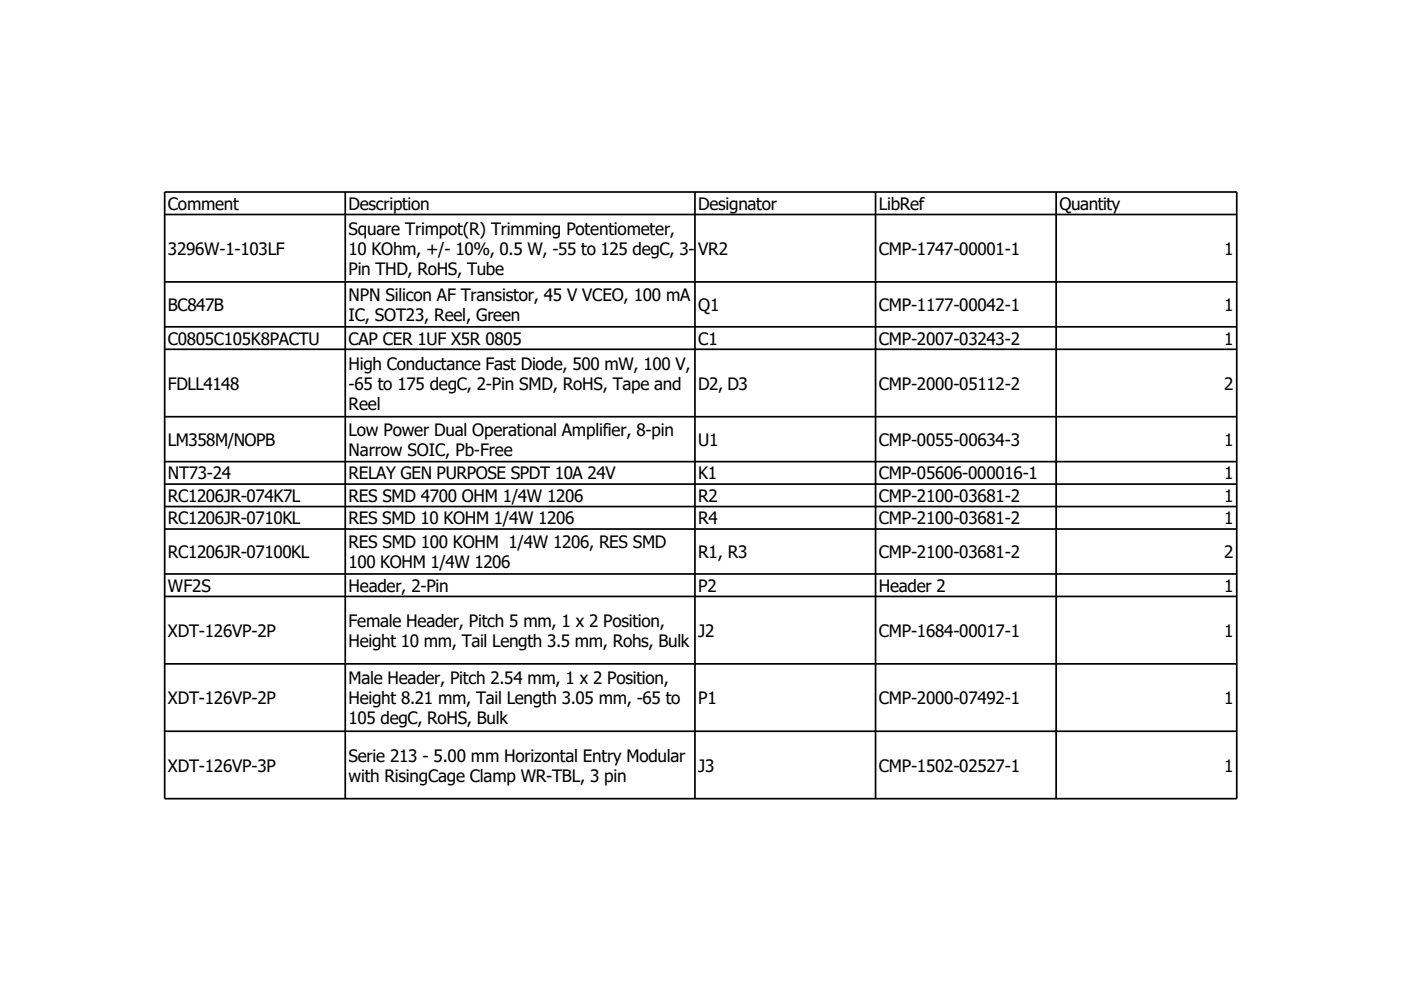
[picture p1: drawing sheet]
<svg xmlns="http://www.w3.org/2000/svg" width="297mm" height="210mm" viewBox="0 0 297 210" stroke-linecap="round" stroke-linejoin="round" font-family="sans-serif">
<defs><g id="words">
<g font-size="3.6">
<text x="35.6" y="44.5">Comment</text>
<text x="73.9" y="44.5">Description</text>
<text x="148" y="44.5">Designator</text>
<text x="186.3" y="44.5">LibRef</text>
<text x="224.5" y="44.5">Quantity</text>
<text x="73.9" y="49.8">Square Trimpot(R) Trimming Potentiometer,</text>
<text x="35.6" y="54">3296W-1-103LF</text>
<text x="73.9" y="54">10 KOhm, +/- 10%, 0.5 W, -55 to 125 degC, 3-</text>
<text x="73.9" y="58.2">Pin THD, RoHS, Tube</text>
<text x="148" y="54">VR2</text>
<text x="186.3" y="54">CMP-1747-00001-1</text>
<text x="259.5" y="54">1</text>
<text x="35.6" y="65.9">BC847B</text>
<text x="73.9" y="63.8">NPN Silicon AF Transistor, 45 V VCEO, 100 mA</text>
<text x="148" y="65.9">Q1</text>
<text x="186.3" y="65.9">CMP-1177-00042-1</text>
<text x="259.5" y="65.9">1</text>
<text x="73.9" y="68">IC, SOT23, Reel, Green</text>
<text x="35.6" y="73.1">C0805C105K8PACTU</text>
<text x="73.9" y="73.1">CAP CER 1UF X5R 0805</text>
<text x="148" y="73.1">C1</text>
<text x="186.3" y="73.1">CMP-2007-03243-2</text>
<text x="259.5" y="73.1">1</text>
<text x="35.6" y="82.6">FDLL4148</text>
<text x="73.9" y="78.3">High Conductance Fast Diode, 500 mW, 100 V,</text>
<text x="73.9" y="82.6">-65 to 175 degC, 2-Pin SMD, RoHS, Tape and</text>
<text x="148" y="82.6">D2, D3</text>
<text x="186.3" y="82.6">CMP-2000-05112-2</text>
<text x="259.5" y="82.6">2</text>
<text x="73.9" y="86.8">Reel</text>
<text x="35.6" y="94.5">LM358M/NOPB</text>
<text x="73.9" y="92.4">Low Power Dual Operational Amplifier, 8-pin</text>
<text x="148" y="94.5">U1</text>
<text x="186.3" y="94.5">CMP-0055-00634-3</text>
<text x="259.5" y="94.5">1</text>
<text x="35.6" y="101.6">NT73-24</text>
<text x="73.9" y="96.6">Narrow SOIC, Pb-Free</text>
<text x="73.9" y="101.6">RELAY GEN PURPOSE SPDT 10A 24V</text>
<text x="148" y="101.6">K1</text>
<text x="186.3" y="101.6">CMP-05606-000016-1</text>
<text x="259.5" y="101.6">1</text>
<text x="35.6" y="106.4">RC1206JR-074K7L</text>
<text x="73.9" y="106.4">RES SMD 4700 OHM 1/4W 1206</text>
<text x="148" y="106.4">R2</text>
<text x="186.3" y="106.4">CMP-2100-03681-2</text>
<text x="259.5" y="106.4">1</text>
<text x="35.6" y="111.2">RC1206JR-0710KL</text>
<text x="73.9" y="111.2">RES SMD 10 KOHM 1/4W 1206</text>
<text x="148" y="111.2">R4</text>
<text x="186.3" y="111.2">CMP-2100-03681-2</text>
<text x="259.5" y="111.2">1</text>
<text x="35.6" y="118.3">RC1206JR-07100KL</text>
<text x="73.9" y="116.2">RES SMD 100 KOHM 1/4W 1206, RES SMD</text>
<text x="148" y="118.3">R1, R3</text>
<text x="186.3" y="118.3">CMP-2100-03681-2</text>
<text x="259.5" y="118.3">2</text>
<text x="35.6" y="125.4">WF2S</text>
<text x="73.9" y="120.4">100 KOHM 1/4W 1206</text>
<text x="73.9" y="125.4">Header, 2-Pin</text>
<text x="148" y="125.4">P2</text>
<text x="186.3" y="125.4">Header 2</text>
<text x="259.5" y="125.4">1</text>
<text x="35.6" y="135">XDT-126VP-2P</text>
<text x="73.9" y="132.9">Female Header, Pitch 5 mm, 1 x 2 Position,</text>
<text x="73.9" y="137.1">Height 10 mm, Tail Length 3.5 mm, Rohs, Bulk</text>
<text x="148" y="135">J2</text>
<text x="186.3" y="135">CMP-1684-00017-1</text>
<text x="259.5" y="135">1</text>
<text x="35.6" y="149.3">XDT-126VP-2P</text>
<text x="73.9" y="145">Male Header, Pitch 2.54 mm, 1 x 2 Position,</text>
<text x="73.9" y="149.3">Height 8.21 mm, Tail Length 3.05 mm, -65 to</text>
<text x="148" y="149.3">P1</text>
<text x="186.3" y="149.3">CMP-2000-07492-1</text>
<text x="259.5" y="149.3">1</text>
<text x="73.9" y="153.5">105 degC, RoHS, Bulk</text>
<text x="73.9" y="161.4">Serie 213 - 5.00 mm Horizontal Entry Modular</text>
<text x="35.6" y="163.5">XDT-126VP-3P</text>
<text x="73.9" y="165.7">with RisingCage Clamp WR-TBL, 3 pin</text>
<text x="148" y="163.5">J3</text>
<text x="186.3" y="163.5">CMP-1502-02527-1</text>
<text x="259.5" y="163.5">1</text>
</g>
</g></defs>
<g fill="none" stroke="#000" stroke-width=".36">
<path d="M34.9 40.7h227.2v128.6h-227.2zM34.9 45.5h227.2M34.9 59.8h227.2M73.2 40.7v128.6M147.3 40.7v128.6M185.6 40.7v128.6M223.8 40.7v128.6M34.9 69.3h227.2M34.9 74h227.2M34.9 88.3h227.2M34.9 97.9h227.2M34.9 102.6h227.2"/>
<path d="M34.9 107.4h227.2M34.9 112.1h227.2M34.9 121.7h227.2M34.9 126.4h227.2M34.9 140.7h227.2M34.9 155h227.2"/>
</g>
<use href="#words"/>
</svg>
